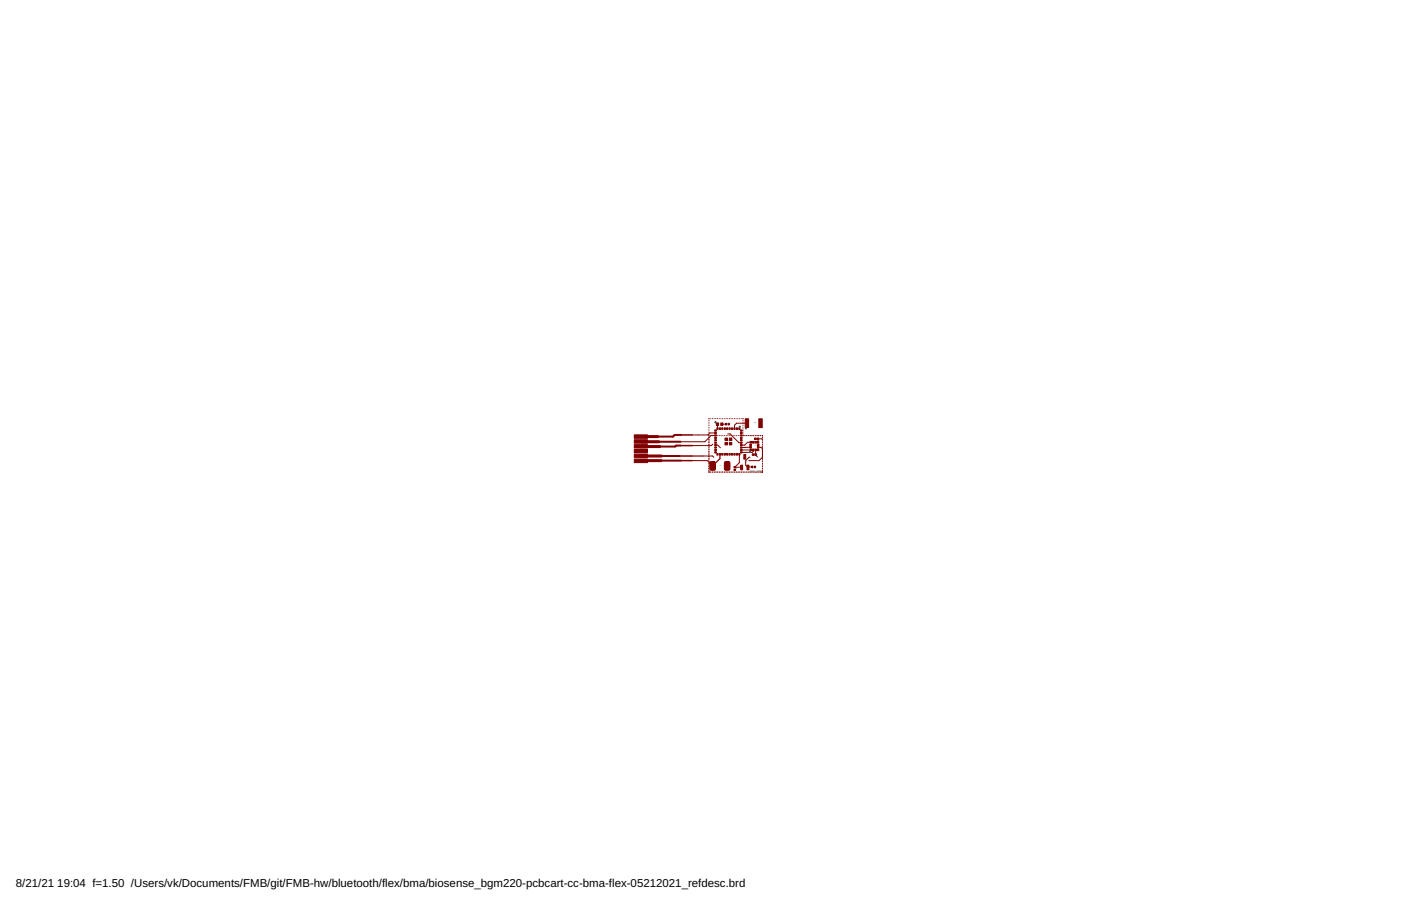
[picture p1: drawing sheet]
<svg xmlns="http://www.w3.org/2000/svg" width="432mm" height="279mm" viewBox="0 0 432 279" stroke-linecap="round" stroke-linejoin="round" font-family="sans-serif">
<defs><g id="words">
<g font-size="3.5">
<text x="4.9" y="273.5">8/21/21</text>
<text x="17.7" y="273.5">19:04 f=1.50 /Users/vk/Documents/FMB/git/FMB-hw/bluetooth/flex/bma/biosense_bgm220-pcbcart-cc-bma-flex-05212021_refdesc.brd</text>
</g>
<text font-size=".8" fill="#505050" x="231.2" y="145.6">BIO_3001</text>
<g font-size=".4" fill="#505050">
<text x="221.8" y="130.8">R1</text>
<text x="224.2" y="130.8">U$25</text>
<text x="232.3" y="130.5">U$5</text>
<text x="224.5" y="136.1">U$1</text>
<text x="232.5" y="137.6">U1</text>
<text x="233.2" y="135.3">U$3</text>
<text x="197.5" y="138.4">U$4</text>
<text x="221.9" y="143.7">C1</text>
<text x="229.5" y="142.5">U$6</text>
<text x="232.5" y="140.2">U$2</text>
<text x="226.5" y="144.5">U$9</text>
<text x="232.3" y="144">U$10</text>
</g>
</g></defs>
<g fill="#800000" stroke="#800000" stroke-width=".31">
<path d="M222.1 130.4h.7v.8h-.7z"/>
<path d="M220.8 130.4h.7v.8h-.7z"/>
<path d="M227.7 131.9h.4v.5h-.4z"/>
<path d="M226.9 131.9h.4v.5h-.4z"/>
<path d="M226.2 131.9h.4v.5h-.4z"/>
<path d="M225.4 131.9h.4v.5h-.4z"/>
<path d="M224.7 131.9h.4v.5h-.4z"/>
<path d="M223.9 131.9h.4v.5h-.4z"/>
<path d="M223.2 131.9h.4v.5h-.4z"/>
<path d="M222.4 131.9h.4v.5h-.4z"/>
<path d="M221.7 131.9h.4v.5h-.4z"/>
<path d="M220.9 131.9h.4v.5h-.4z"/>
<path d="M220.3 132.6h.5v.4h-.5z"/>
<path d="M220.3 133.3h.5v.4h-.5z"/>
<path d="M220.3 134.1h.5v.4h-.5z"/>
<path d="M220.3 134.8h.5v.4h-.5z"/>
<path d="M220.3 135.6h.5v.4h-.5z"/>
<path d="M220.3 136.3h.5v.4h-.5z"/>
<path d="M220.3 137.1h.5v.4h-.5z"/>
<path d="M220.3 137.8h.5v.4h-.5z"/>
<path d="M220.3 138.6h.5v.4h-.5z"/>
<path d="M220.3 139.3h.5v.4h-.5z"/>
<path d="M220.9 139.8h.4v.6h-.4z"/>
<path d="M221.7 139.8h.4v.6h-.4z"/>
<path d="M222.4 139.8h.4v.6h-.4z"/>
<path d="M223.2 139.8h.4v.6h-.4z"/>
<path d="M223.9 139.8h.4v.6h-.4z"/>
<path d="M224.7 139.8h.4v.6h-.4z"/>
<path d="M225.4 139.8h.4v.6h-.4z"/>
<path d="M226.2 139.8h.4v.6h-.4z"/>
<path d="M226.9 139.8h.4v.6h-.4z"/>
<path d="M227.7 139.8h.4v.6h-.4z"/>
<path d="M228.2 139.3h.5v.4h-.5z"/>
<path d="M228.2 138.6h.5v.4h-.5z"/>
<path d="M228.2 137.8h.5v.4h-.5z"/>
<path d="M228.2 137.1h.5v.4h-.5z"/>
<path d="M228.2 136.3h.5v.4h-.5z"/>
<path d="M228.2 135.6h.5v.4h-.5z"/>
<path d="M228.2 134.8h.5v.4h-.5z"/>
<path d="M228.2 134.1h.5v.4h-.5z"/>
<path d="M228.2 133.3h.5v.4h-.5z"/>
<path d="M228.2 132.6h.5v.4h-.5z"/>
<path d="M224.8 135.1h.8v.7h-.8z"/>
<path d="M223.5 135.1h.7v.7h-.7z"/>
<path d="M223.5 136.4h.7v.8h-.7z"/>
<path d="M224.8 136.4h.8v.8h-.8z"/>
<path d="M232.5 143.7h.4v.6h-.4z"/>
<path d="M231.6 143.7h.4v.6h-.4z"/>
<path d="M223.6 130.6h.4v.5h-.4z"/>
<path d="M224.4 130.6h.4v.5h-.4z"/>
<path d="M229.7 129.2h1v2.7h-1z"/>
<path d="M233.9 129.2h1v2.7h-1z"/>
<path d="M230.2 143.4h.6v1.5h-.6z"/>
<path d="M228.3 143.4h.6v1.5h-.6z"/>
<path d="M229.3 140.1h.5v1.5h-.5z"/>
<path d="M226.2 144.7h.5v.4h-.5z"/>
<path d="M226.2 143.9h.5v.4h-.5z"/>
<path d="M231.1 137.7h.5v.5h-.5z"/>
<path d="M231.1 137h.5v.4h-.5z"/>
<path d="M231.2 138.5h.4v.5h-.4z"/>
<path d="M231.2 136.1h.4v.6h-.4z"/>
<path d="M233.4 137.7h.5v.5h-.5z"/>
<path d="M233.4 137h.5v.4h-.5z"/>
<path d="M233.4 138.5h.5v.5h-.5z"/>
<path d="M233.4 136.1h.5v.6h-.5z"/>
<path d="M231.9 138.5h.5v.5h-.5z"/>
<path d="M232.7 138.5h.4v.5h-.4z"/>
<path d="M231.9 136.1h.5v.6h-.5z"/>
<path d="M232.7 136.1h.4v.6h-.4z"/>
<path d="M231.9 140h.5v.4h-.5z"/>
<path d="M232.6 140h.6v.4h-.6z"/>
<path d="M233.3 135.1h.6v.5h-.6z"/>
<path d="M232.5 135.1h.6v.5h-.6z"/>
<path d="M195.5 141.6h4.1v1.1h-4.1z"/>
<path d="M195.5 140.1h4.1v1.1h-4.1z"/>
<path d="M195.5 138.6h4.1v1.1h-4.1z"/>
<path d="M195.5 137.1h4.1v1.1h-4.1z"/>
<path d="M195.5 135.6h4.1v1.1h-4.1z"/>
<path d="M195.5 134.1h4.1v1.1h-4.1z"/>
</g>
<g fill="#800000" stroke="#800000" stroke-width=".31">
<path d="M223.3 142.6l.4-.3 1.2 .3 .1 2-.3 .4h-1l-.4-.2z" fill-rule="evenodd"/>
<path d="M218.8 142.6l.4-.3 1.3 .3v2l-.2 .4h-1.1l-.4-.2z" fill-rule="evenodd"/>
</g>
<g fill="none" stroke="#800000" stroke-width=".31">
<path d="M218.5 129.6v.1M218.5 130.2h.1M218.5 130.7v.1M218.5 131.2v.1M218.5 131.8h.1M218.5 132.3v.1M218.5 132.8v.1M218.5 133.3v.1M218.5 133.9h.1M218.5 134.9v.1M218.5 135.4v.1M218.5 136v.1"/>
<path d="M218.5 136.5v.1M218.5 137v.1M218.5 137.5v.1M218.5 138.1v.1M218.5 138.6v.1M218.5 139.1v.1M218.5 139.7v.1M218.6 129.1l-.1 .1M218.6 134.3l-.1 .2M219 129.1h.1M219 134.3h.1M219.6 129.1h.1"/>
<path d="M219.6 134.3h.1M219.7 137l-.4 .4h-3.6M220.1 129.1h.1M220.1 134.3h.1M220.5 133.5h-1.7l-.6 .6h-3.1M220.5 134.3h-1.3l-1.9 1.9h-7.6M220.6 137.3h.6l.8 .8M220.6 129.1h.1M220.6 134.3h.1M221.1 129.1h.1M221.1 130.8v1.4M221.1 130.8h.1"/>
<path d="M221.1 134.3h.1M221.6 129.1h.1M221.7 134.3h.1M222.2 129.1h.1M222.2 134.3h.1M222.5 130.8h1.3M222.7 129.1h.1M222.7 134.3h.1M223.2 129.1h.1M223.3 134.3h.1M223.7 129.1h.1M223.8 134.3h.1"/>
<path d="M224.2 129.1h.1M224.3 133.8h.7l2.7 2.7h.8M224.3 134.3h.1M224.8 129.1h.1M224.9 134.3h.1M225.3 129.1h.1M225.4 134.3h.1M225.8 129.1h.1M225.9 134.3h.1M226.3 129.1h.1M226.4 134.3h.1M226.8 129.1h.1"/>
<path d="M227 134.3h.1M227.4 129.1h.1M227.5 134.3h.1M227.9 129.1h.1M228 134.3h.1M228.4 129.1h.1M228.6 134.3h.1M228.9 129.1l.1 .1M229 129.6v.1M229 130.2h.1M229 130.7h.1M229 131.2h.1"/>
<path d="M229 131.7v.1M229 132.2v.1M229 132.7v.1M229 133.2v.1M229 133.8h.1M229 134.3h.2M229.5 134.3h.2M230.1 134.3h.1M230.2 130.5h-3.2l-.6 .6v1.1M230.6 134.3h.2M231.1 134.3h.2M231.4 137.9l-2.9 .1"/>
<path d="M231.4 136.4h-1l-.9 .9h-1M231.4 138.7l-2.9 .1M231.7 134.3h.1M232.2 138.7v.5l-.4 .3h-3.3M232.2 134.3h.1M232.8 134.3h.1M232.9 138.7v1.7l.6 .5M233.3 134.3h.1M233.7 137.9h.8l.5 .5v2.6l-1.1 1h-3.1M233.8 134.3h.1M234.4 134.3h.1M234.9 134.3l.1 .1"/>
<path d="M234.9 135.5l-1.3-.2v1.1M235 134.9v.1M235 135.4v.1M235 136h.1M235 136.5h.1M235 137v.1M235 137.5v.1M235 138.1h.1M215.6 142h2.4l1.6 1.7M216.6 140.6h3l.4 .4M218.5 140.2v.1M218.5 140.7v.1"/>
<path d="M218.5 141.2v.2M218.5 141.8v.1M218.5 142.3v.1M218.5 142.9h.1M218.5 143.4v.1M218.5 143.9v.1M218.5 144.4v.1M218.5 145v.1M218.5 145.5l.1 .1M219 145.6h.1M219.6 145.6h.1M220.1 145.6h.1"/>
<path d="M220.6 145.6h.1M221.1 145.6h.1M221.6 145.6h.2M222.2 145.6h.1M222.7 145.6h.1M223.2 145.6h.2M223.7 145.6h.2M224.3 145.6h.1M224.8 145.6h.1M225.3 145.6h.2M225.8 145.6h.2M226.3 145.6h.2"/>
<path d="M226.9 145.6h.2M227.4 145.6h.2M227.9 140.1v2.6l-1.4 1.4 2.1 .1M227.9 145.6h.2M228.4 145.6h.2M229 145.6h.1M229.1 145.6h.1M229.5 145.6h.1M229.6 145.6h.1M230 145.6h.1M230.2 145.6h.1M230.5 145.6h.1"/>
<path d="M230.7 145.6h.1M231.1 145.6h.1M231.2 141h-.3l-1.1 1v1.5l.7 .7 1.3-.2M231.2 145.6h.1M231.6 145.6h.1M231.8 145.6h.1M232.1 145.6h.1M232.3 145.6h.1M232.6 145.6h.1M232.8 145.6h.1M232.9 140.2h.1M233.1 145.6h.1"/>
<path d="M233.3 145.6h.1M233.7 145.6h.1M233.9 145.6h.1M234.2 145.6h.1M234.4 145.6h.1M235 141.2v.1M235 141.8v.1M235 142.3v.1M235 142.9h.1M235 143.4h.1M235 143.9v.1M235 144.4v.1"/>
<path d="M235 145v.1M235 145.5l-.3 .1"/>
</g>
<path d="M213.2 140.6h3.4M221.9 140.1v1.3l-2.3 2.3" fill="none" stroke="#800000" stroke-width=".38"/>
<path d="M209.7 137.4h3.6M209.9 134.1h3.4M209.4 140.6h3.8M209.7 142h3.6" fill="none" stroke="#800000" stroke-width=".47"/>
<path d="M203.1 136.2h6.6M209.7 137.4h-1.3l-.3 .3h-4.7M209.9 134.1h-2l-.5 .5h-4.7M203.8 142h5.9M203.9 140.6h5.5" fill="none" stroke="#800000" stroke-width=".61"/>
<path d="M197.5 137.6l5.9 .1M197.5 134.6h5.2M197.5 136.1l5.6 .1M197.5 140.6h6.4M203.8 142l-6.3 .1" fill="none" stroke="#800000" stroke-width=".93"/>
<path d="M213.3 137.4h2.4M213.3 134.1h1.8M213.3 142h2.3M221.9 140.1h.7" fill="none" stroke="#800000" stroke-width=".32"/>
<g fill="#505050" stroke="#505050" stroke-width=".31">
<path d="M220.4 130.1h.3v.3h-.3z" fill-rule="evenodd"/>
<path d="M227.9 131.4h.3v.3h-.3z" fill-rule="evenodd"/>
<path d="M229.8 132h.2v.2h-.2z" fill-rule="evenodd"/>
<path d="M231.1 139.3h.2v.2h-.2z" fill-rule="evenodd"/>
</g>
<use href="#words"/>
</svg>
